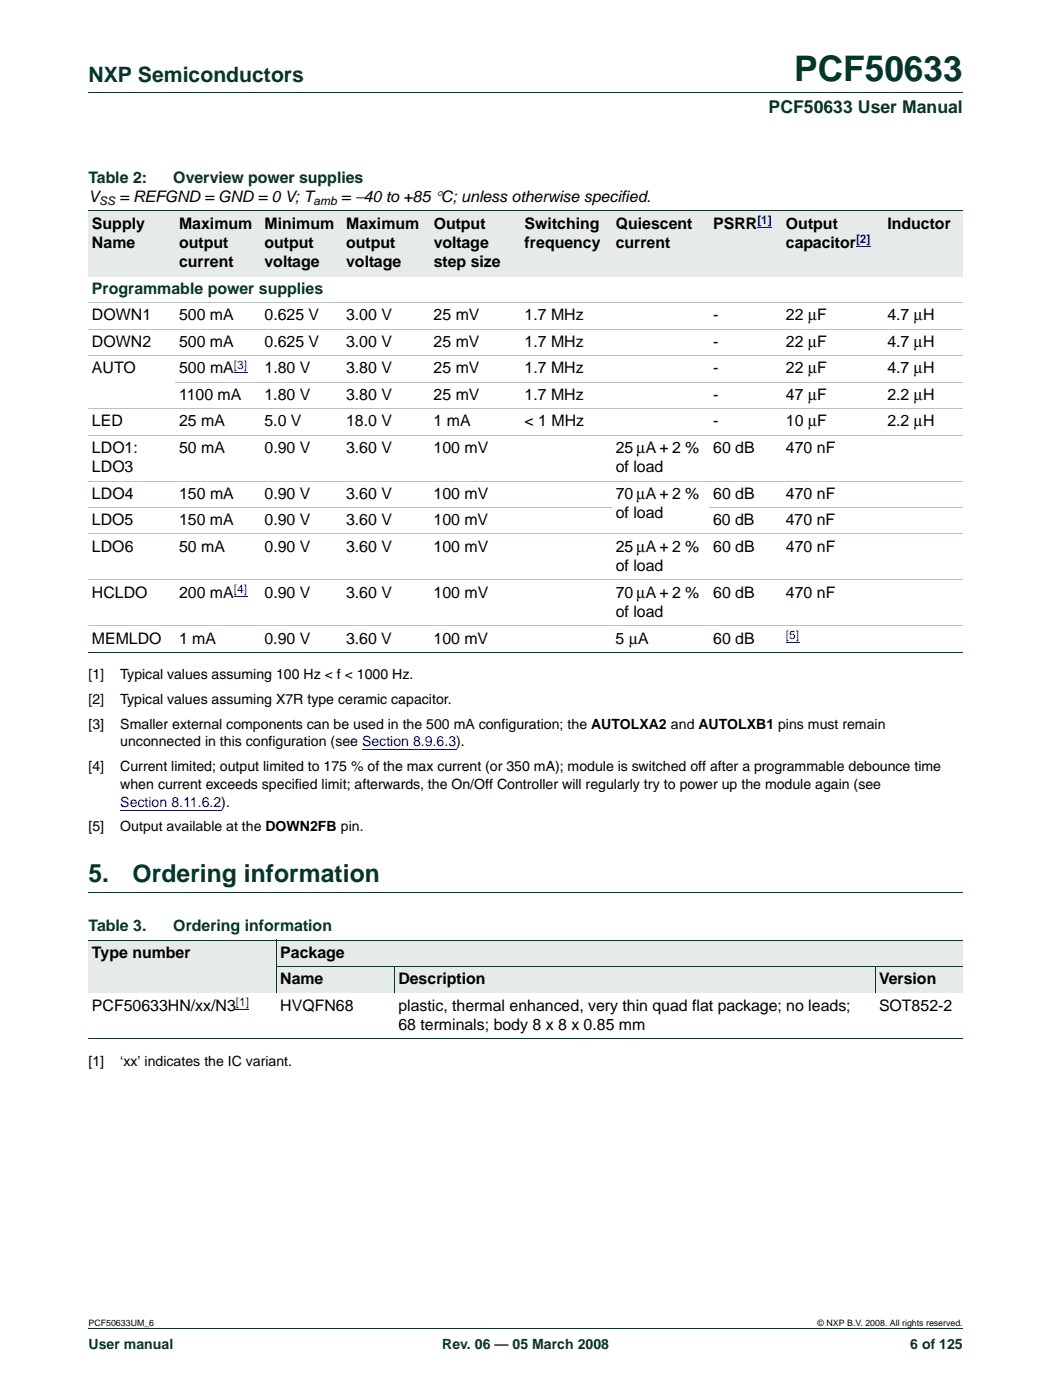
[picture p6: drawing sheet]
<svg xmlns="http://www.w3.org/2000/svg" width="210mm" height="280mm" viewBox="0 0 210 280" stroke-linecap="round" stroke-linejoin="round" font-family="sans-serif">
<defs><g id="words">
<text font-size="7" fill="#00382b" x="158.6" y="16.2">PCF50633</text>
<g font-size="4.9" fill="#00382b">
<text x="17.7" y="176.3">5.</text>
<text x="26.5" y="176.3">Ordering information</text>
</g>
<text font-size="4.2" fill="#00382b" x="17.7" y="16.4">NXP Semiconductors</text>
<text font-size="3.5" fill="#00382b" x="153.5" y="22.6">PCF50633 User Manual</text>
<g font-size="3.2" fill="#00382b">
<text x="17.7" y="36.5">Table 2:</text>
<text x="34.6" y="36.5">Overview power supplies</text>
<text x="18.4" y="58.7">Programmable power supplies</text>
<text x="17.7" y="186.1">Table 3.</text>
<text x="34.6" y="186.1">Ordering information</text>
</g>
<g font-size="3.2">
<text x="17.7" y="40.4">V</text>
<text x="23.8" y="40.4">= REFGND = GND = 0 V; T</text>
<text x="68.2" y="40.4">= −40 to +85 °C; unless otherwise specified.</text>
<text x="18.4" y="45.7">Supply</text>
<text x="35.8" y="45.7">Maximum</text>
<text x="52.8" y="45.7">Minimum</text>
<text x="69.1" y="45.7">Maximum</text>
<text x="86.6" y="45.7">Output</text>
<text x="104.8" y="45.7">Switching</text>
<text x="123" y="45.7">Quiescent</text>
<text x="142.5" y="45.7">PSRR</text>
<text x="157" y="45.7">Output</text>
<text x="177.2" y="45.7">Inductor</text>
<text x="18.4" y="49.6">Name</text>
<text x="35.8" y="49.6">output</text>
<text x="35.8" y="53.4">current</text>
<text x="52.8" y="49.6">output</text>
<text x="52.8" y="53.4">voltage</text>
<text x="69.1" y="49.6">output</text>
<text x="69.1" y="53.4">voltage</text>
<text x="86.6" y="49.6">voltage</text>
<text x="86.6" y="53.4">step size</text>
<text x="104.8" y="49.6">frequency</text>
<text x="123" y="49.6">current</text>
<text x="157" y="49.6">capacitor</text>
<text x="18.4" y="64">DOWN1</text>
<text x="35.8" y="64">500 mA</text>
<text x="52.8" y="64">0.625 V</text>
<text x="69.1" y="64">3.00 V</text>
<text x="86.6" y="64">25 mV</text>
<text x="104.8" y="64">1.7 MHz</text>
<text x="142.4" y="64">-</text>
<text x="157" y="64">22 μF</text>
<text x="177.2" y="64">4.7 μH</text>
<text x="18.4" y="69.3">DOWN2</text>
<text x="35.8" y="69.3">500 mA</text>
<text x="52.8" y="69.3">0.625 V</text>
<text x="69.1" y="69.3">3.00 V</text>
<text x="86.6" y="69.3">25 mV</text>
<text x="104.8" y="69.3">1.7 MHz</text>
<text x="142.4" y="69.3">-</text>
<text x="157" y="69.3">22 μF</text>
<text x="177.2" y="69.3">4.7 μH</text>
<text x="18.4" y="74.6">AUTO</text>
<text x="35.8" y="74.6">500 mA</text>
<text x="52.8" y="74.6">1.80 V</text>
<text x="69.1" y="74.6">3.80 V</text>
<text x="86.6" y="74.6">25 mV</text>
<text x="104.8" y="74.6">1.7 MHz</text>
<text x="142.4" y="74.6">-</text>
<text x="157" y="74.6">22 μF</text>
<text x="177.2" y="74.6">4.7 μH</text>
<text x="35.8" y="79.9">1100 mA</text>
<text x="52.8" y="79.9">1.80 V</text>
<text x="69.1" y="79.9">3.80 V</text>
<text x="86.6" y="79.9">25 mV</text>
<text x="104.8" y="79.9">1.7 MHz</text>
<text x="142.4" y="79.9">-</text>
<text x="157" y="79.9">47 μF</text>
<text x="177.2" y="79.9">2.2 μH</text>
<text x="18.4" y="85.2">LED</text>
<text x="35.8" y="85.2">25 mA</text>
<text x="52.8" y="85.2">5.0 V</text>
<text x="69.1" y="85.2">18.0 V</text>
<text x="86.6" y="85.2">1 mA</text>
<text x="104.8" y="85.2">&lt; 1 MHz</text>
<text x="142.4" y="85.2">-</text>
<text x="157" y="85.2">10 μF</text>
<text x="177.2" y="85.2">2.2 μH</text>
<text x="18.4" y="90.5">LDO1:</text>
<text x="18.4" y="94.4">LDO3</text>
<text x="35.8" y="90.5">50 mA</text>
<text x="52.8" y="90.5">0.90 V</text>
<text x="69.1" y="90.5">3.60 V</text>
<text x="86.6" y="90.5">100 mV</text>
<text x="123" y="90.5">25 μA + 2 %</text>
<text x="123" y="94.4">of load</text>
<text x="142.5" y="90.5">60 dB</text>
<text x="157" y="90.5">470 nF</text>
<text x="18.4" y="99.7">LDO4</text>
<text x="35.8" y="99.7">150 mA</text>
<text x="52.8" y="99.7">0.90 V</text>
<text x="69.1" y="99.7">3.60 V</text>
<text x="86.6" y="99.7">100 mV</text>
<text x="123" y="99.7">70 μA + 2 %</text>
<text x="142.5" y="99.7">60 dB</text>
<text x="157" y="99.7">470 nF</text>
<text x="18.4" y="104.9">LDO5</text>
<text x="35.8" y="104.9">150 mA</text>
<text x="52.8" y="104.9">0.90 V</text>
<text x="69.1" y="104.9">3.60 V</text>
<text x="86.6" y="104.9">100 mV</text>
<text x="123" y="103.5">of load</text>
<text x="142.4" y="104.9">60 dB</text>
<text x="157" y="104.9">470 nF</text>
<text x="18.4" y="110.2">LDO6</text>
<text x="35.8" y="110.2">50 mA</text>
<text x="52.8" y="110.2">0.90 V</text>
<text x="69.1" y="110.2">3.60 V</text>
<text x="86.6" y="110.2">100 mV</text>
<text x="123" y="110.2">25 μA + 2 %</text>
<text x="142.5" y="110.2">60 dB</text>
<text x="157" y="110.2">470 nF</text>
<text x="18.4" y="119.4">HCLDO</text>
<text x="35.8" y="119.4">200 mA</text>
<text x="52.8" y="119.4">0.90 V</text>
<text x="69.1" y="119.4">3.60 V</text>
<text x="86.6" y="119.4">100 mV</text>
<text x="123" y="119.4">70 μA + 2 %</text>
<text x="123" y="114.1">of load</text>
<text x="142.5" y="119.4">60 dB</text>
<text x="157" y="119.4">470 nF</text>
<text x="123" y="123.3">of load</text>
<text x="18.4" y="128.6">MEMLDO</text>
<text x="35.8" y="128.6">1 mA</text>
<text x="52.8" y="128.6">0.90 V</text>
<text x="69.1" y="128.6">3.60 V</text>
<text x="86.6" y="128.6">100 mV</text>
<text x="122.9" y="128.6">5 μA</text>
<text x="142.5" y="128.6">60 dB</text>
<text x="18.4" y="191.4">Type number</text>
<text x="56" y="191.4">Package</text>
<text x="56" y="196.7">Name</text>
<text x="79.6" y="196.7">Description</text>
<text x="175.6" y="196.7">Version</text>
<text x="18.4" y="202">PCF50633HN/xx/N3</text>
<text x="56" y="202">HVQFN68</text>
<text x="79.6" y="202">plastic, thermal enhanced, very thin quad flat package; no leads;</text>
<text x="175.6" y="202">SOT852-2</text>
<text x="79.6" y="205.8">68 terminals; body 8 x 8 x 0.85 mm</text>
</g>
<g font-size="2.8">
<text x="17.7" y="135.8">[1]</text>
<text x="24" y="135.8">Typical values assuming 100 Hz &lt; f &lt; 1000 Hz.</text>
<text x="17.7" y="140.7">[2]</text>
<text x="24" y="140.7">Typical values assuming X7R type ceramic capacitor.</text>
<text x="17.7" y="145.6">[3]</text>
<text x="24" y="149.2">unconnected in this configuration (see Section 8.9.6.3).</text>
<text x="24" y="145.6">Smaller external components can be used in the 500 mA configuration; the AUTOLXA2 and AUTOLXB1 pins must remain</text>
<text x="17.7" y="154.1">[4]</text>
<text x="24" y="154.1">Current limited; output limited to 175 % of the max current (or 350 mA); module is switched off after a programmable debounce time</text>
<text x="24" y="157.6">when current exceeds specified limit; afterwards, the On/Off Controller will regularly try to power up the module again (see</text>
<text x="17.7" y="166.1">[5]</text>
<text x="24" y="166.1">Output available at the DOWN2FB pin.</text>
<text x="17.7" y="213">[1]</text>
<text x="24" y="213">‘xx’ indicates the IC variant.</text>
</g>
<text font-size="2.8" fill="#00f" x="24" y="161.2">Section 8.11.6.2).</text>
<g font-size="2.8" fill="#00382b">
<text x="17.7" y="269.5">User manual</text>
<text x="88.3" y="269.5">Rev. 06 — 05 March 2008</text>
<text x="181.8" y="269.5">6 of 125</text>
</g>
<g font-size="2.4">
<text x="19.8" y="41">SS</text>
<text x="62.6" y="41">amb</text>
</g>
<g font-size="2.4" fill="#00f">
<text x="151.3" y="44.7">[1]</text>
<text x="171" y="48.6">[2]</text>
<text x="46.7" y="73.7">[3]</text>
<text x="46.7" y="118.4">[4]</text>
<text x="157" y="127.6">[5]</text>
<text x="47.1" y="201">[1]</text>
</g>
<g font-size="1.8">
<text x="17.7" y="264.9">PCF50633UM_6</text>
<text x="163.3" y="264.9">© NXP B.V. 2008. All rights reserved.</text>
</g>
</g></defs>
<path d="M17.7 18.5h174.6M17.7 178.3h174.6M17.7 265.5h174.6" fill="none" stroke="#00382b" stroke-width=".2"/>
<path d="M72.3 149.9h18.8M24 161.9h20.2" fill="none" stroke="#00f" stroke-width=".2"/>
<g fill="#e6ebe9">
<path d="M17.7 42.1h17.4v13.1h-17.4z"/>
<path d="M35.1 42.1h17v13.1h-17z"/>
<path d="M52.1 42.1h16.3v13.1h-16.3z"/>
<path d="M68.4 42.1h17.5v13.1h-17.5z"/>
<path d="M85.9 42.1h18.2v13.1h-18.2z"/>
<path d="M104.1 42.1h18.2v13.1h-18.2z"/>
<path d="M122.3 42.1h19.4v13.1h-19.4z"/>
<path d="M141.7 42.1h14.6v13.1h-14.6z"/>
</g>
<path d="M151.3 45.4h2.9" fill="none" stroke="#00f" stroke-width=".2"/>
<path d="M156.3 42.1h20.2v13.1h-20.2z" fill="#e6ebe9"/>
<path d="M171 49.3h2.9" fill="none" stroke="#00f" stroke-width=".2"/>
<path d="M176.5 42.1h15.8v13.1h-15.8z" fill="#e6ebe9"/>
<path d="M46.7 74.4h2.7M46.7 119.2h2.7M157 128.3h2.6" fill="none" stroke="#00f" stroke-width=".2"/>
<path d="M17.7 42.1h174.6M17.7 130.3h174.6" fill="none" stroke="#00382b" stroke-width=".2"/>
<path d="M17.7 60.5h174.6M17.7 65.8h174.6M17.7 71.1h174.6M35.1 76.4h157.2M17.7 81.7h174.6M17.7 87h174.6M17.7 96.1h174.6M17.7 101.4h104.6M17.7 106.7h174.6M17.7 115.9h174.6M141.7 101.4h50.6M17.7 125.1h174.6" fill="none" stroke="#b3c3bf" stroke-width=".2"/>
<g fill="#e6ebe9">
<path d="M17.7 187.9h37.6v10.5h-37.6z"/>
<path d="M55.3 187.9h137v5.2h-137z"/>
<path d="M55.3 193.1h23.5v5.3h-23.5z"/>
<path d="M78.8 193.1h96.1v5.3h-96.1z"/>
<path d="M174.9 193.1h17.4v5.3h-17.4z"/>
</g>
<path d="M47.1 201.7h2.6" fill="none" stroke="#00f" stroke-width=".2"/>
<path d="M17.7 187.9h174.6M55.2 193.1h137.1M55.3 187.8v10.6M78.8 193.1v5.3M174.9 193.1v5.3M17.7 207.6h174.6" fill="none" stroke="#00382b" stroke-width=".2"/>
<use href="#words"/>
</svg>
